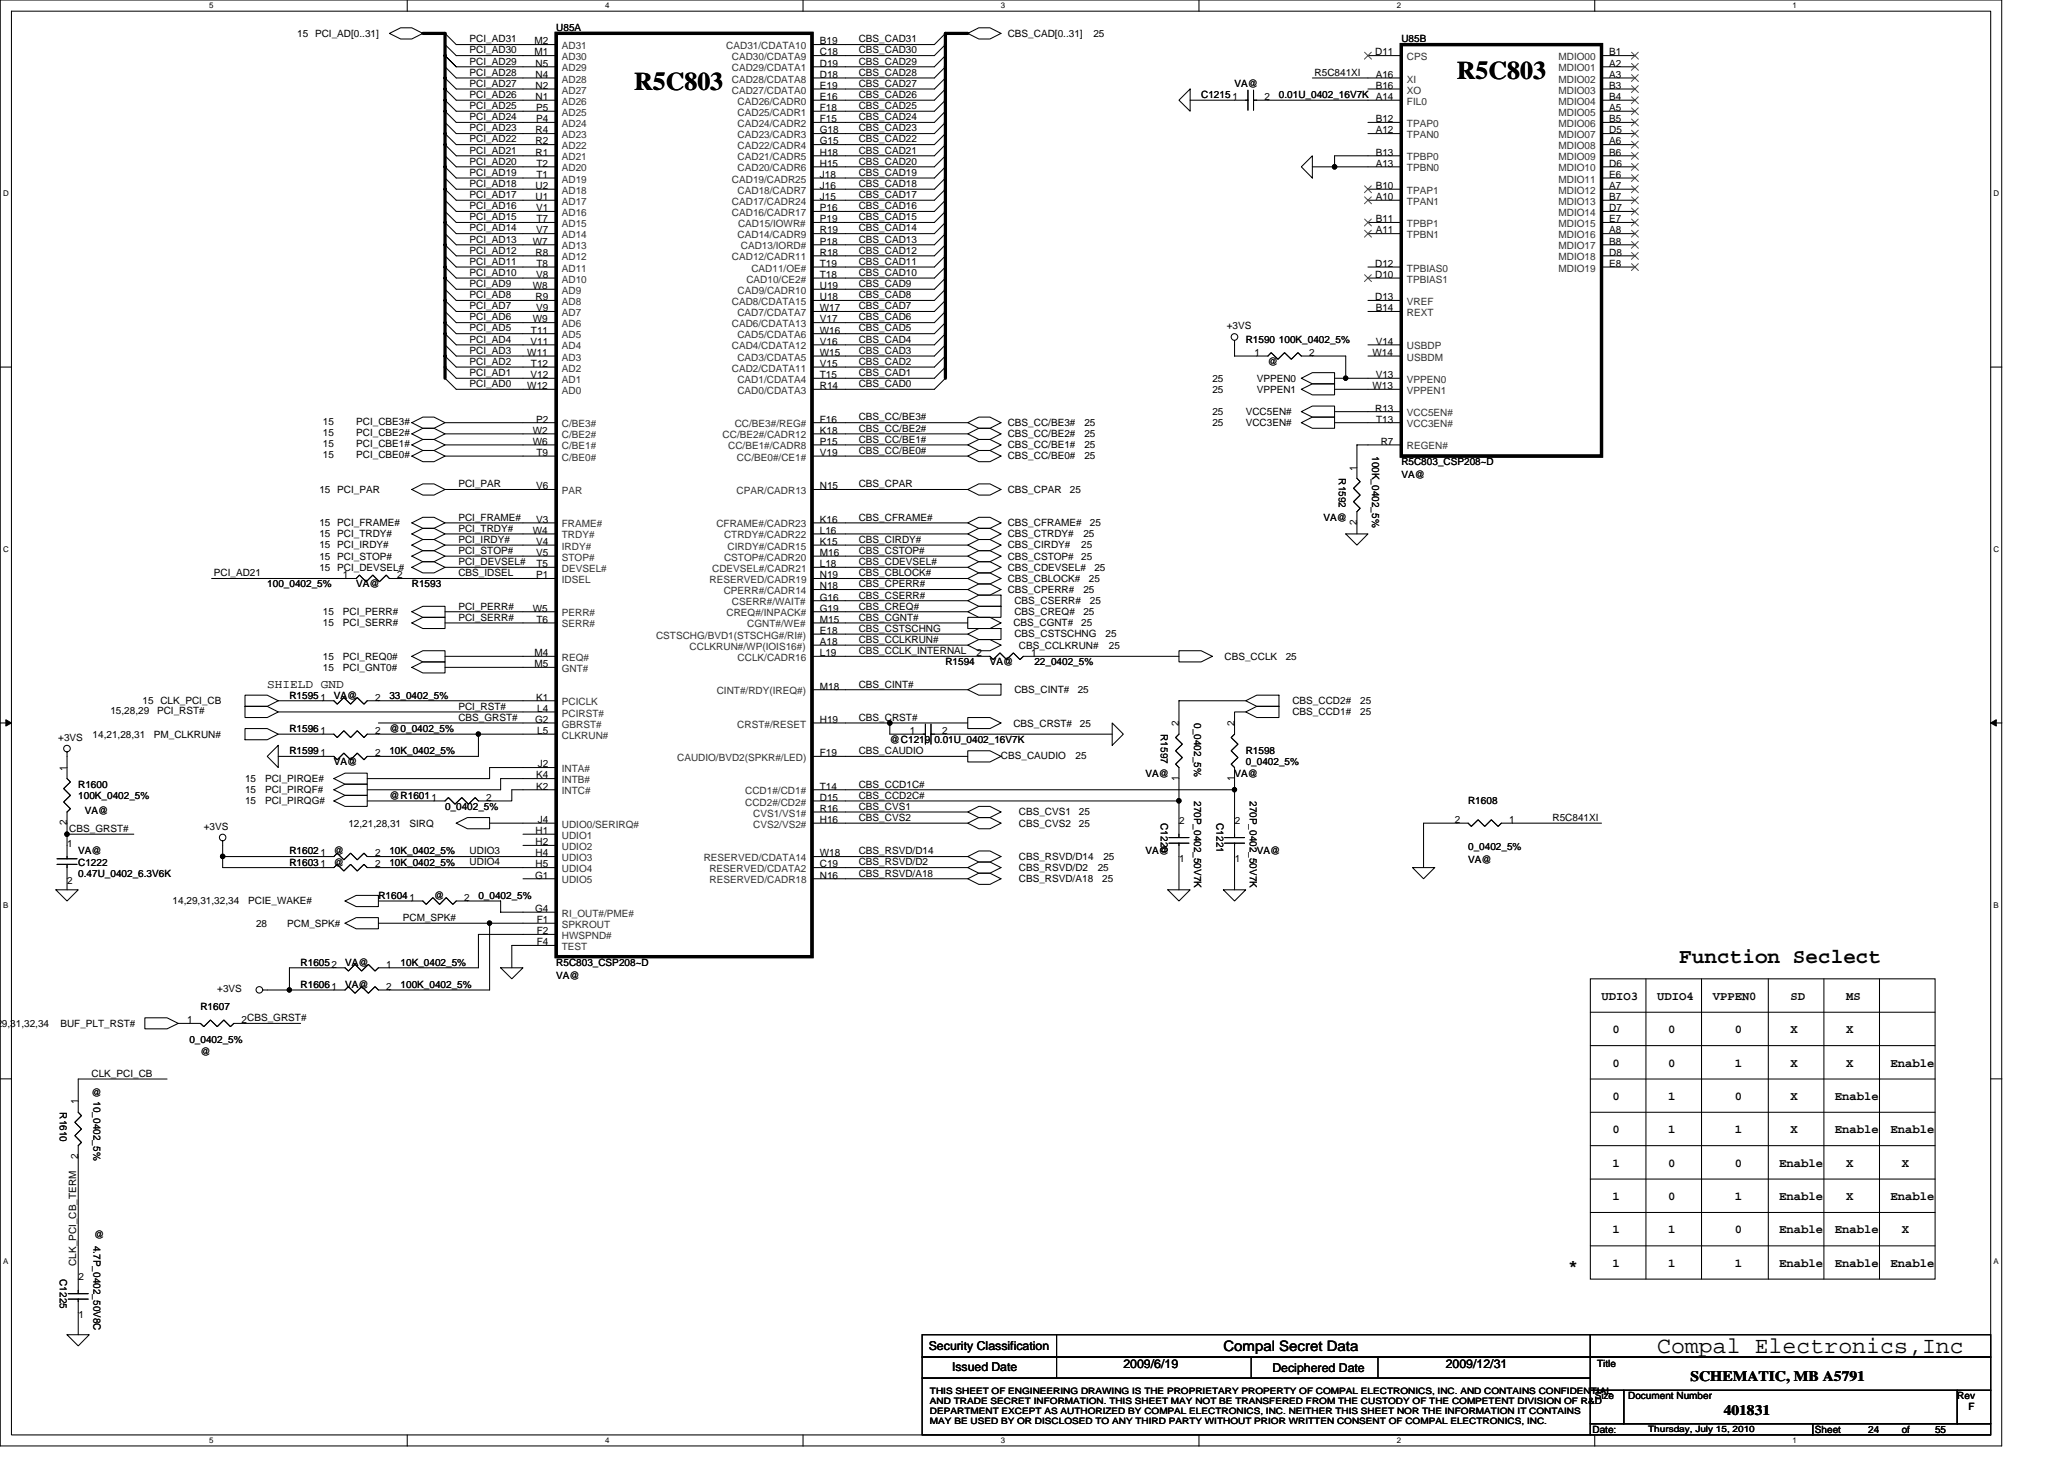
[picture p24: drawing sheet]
<svg xmlns="http://www.w3.org/2000/svg" width="297mm" height="210mm" viewBox="0 0 297 210" stroke-linecap="round" stroke-linejoin="round" font-family="sans-serif">
<defs><g id="words">
<g font-size="3.7">
<text x="209.7" y="11.3">R5C803</text>
<text x="91.3" y="13">R5C803</text>
</g>
<text font-size="3.3" x="238.5" y="194.7">Compal Electronics,Inc</text>
<text font-size="3" x="241.7" y="138.6">Function Seclect</text>
<text font-size="2.4" x="225.7" y="182.8">*</text>
<g font-size="2.1">
<text x="176.1" y="194.4">Compal Secret Data</text>
<text x="243.3" y="198.7">SCHEMATIC, MB A5791</text>
<text x="248.1" y="203.5">401831</text>
</g>
<g font-size="1.8">
<text x="38.5" y="99">SHIELD GND</text>
<text x="230.5" y="143.8">UDIO3</text>
<text x="238.5" y="143.8">UDIO4</text>
<text x="246.5" y="143.8">VPPEN0</text>
<text x="257.7" y="143.8">SD</text>
<text x="265.7" y="143.8">MS</text>
<text x="232.1" y="148.7">0</text>
<text x="240.1" y="148.7">0</text>
<text x="249.7" y="148.7">0</text>
<text x="257.7" y="148.7">X</text>
<text x="265.7" y="148.7">X</text>
<text x="232.1" y="153.4">0</text>
<text x="240.1" y="153.4">0</text>
<text x="249.7" y="153.4">1</text>
<text x="257.7" y="153.4">X</text>
<text x="265.7" y="153.4">X</text>
<text x="272.1" y="153.4">Enable</text>
<text x="232.1" y="158.2">0</text>
<text x="240.1" y="158.2">1</text>
<text x="249.7" y="158.2">0</text>
<text x="257.7" y="158.2">X</text>
<text x="264.1" y="158.2">Enable</text>
<text x="232.1" y="163">0</text>
<text x="232.1" y="167.9">1</text>
<text x="240.1" y="163">1</text>
<text x="240.1" y="167.9">0</text>
<text x="249.7" y="163">1</text>
<text x="249.7" y="167.9">0</text>
<text x="256.1" y="167.9">Enable</text>
<text x="257.7" y="163">X</text>
<text x="264.1" y="163">Enable</text>
<text x="265.7" y="167.9">X</text>
<text x="272.1" y="163">Enable</text>
<text x="273.7" y="167.9">X</text>
<text x="232.1" y="172.7">1</text>
<text x="240.1" y="172.7">0</text>
<text x="249.7" y="172.7">1</text>
<text x="256.1" y="172.7">Enable</text>
<text x="265.7" y="172.7">X</text>
<text x="272.1" y="172.7">Enable</text>
<text x="232.1" y="177.4">1</text>
<text x="240.1" y="177.4">1</text>
<text x="249.7" y="177.4">0</text>
<text x="256.1" y="177.4">Enable</text>
<text x="264.1" y="177.4">Enable</text>
<text x="273.7" y="177.4">X</text>
<text x="232.1" y="182.2">1</text>
<text x="240.1" y="182.2">1</text>
<text x="249.7" y="182.2">1</text>
<text x="256.1" y="182.2">Enable</text>
<text x="264.1" y="182.2">Enable</text>
<text x="272.1" y="182.2">Enable</text>
<text x="133.7" y="194.2">Security Classification</text>
<text x="137" y="197.3">Issued Date</text>
<text x="161.7" y="196.8">2009/6/19</text>
<text x="183.1" y="197.4">Deciphered Date</text>
<text x="208.1" y="196.8">2009/12/31</text>
</g>
<g font-size="1.4">
<text x="42.8" y="5.3">15 PCI_AD[0..31]</text>
<text x="80" y="4.5">U85A</text>
<text x="145" y="5.3">CBS_CAD[0..31]</text>
<text x="157.3" y="5.3">25</text>
<text x="67.6" y="10.9">PCI_AD28</text>
<text x="67.6" y="7.7">PCI_AD30</text>
<text x="67.6" y="9.3">PCI_AD29</text>
<text x="67.6" y="6.1">PCI_AD31</text>
<text x="76.9" y="6.4">M2</text>
<text x="76.9" y="8">M1</text>
<text x="77.1" y="9.6">N5</text>
<text x="77.1" y="11.2">N4</text>
<text x="118" y="6.4">B19</text>
<text x="118" y="8">C18</text>
<text x="118" y="9.6">D19</text>
<text x="118" y="11.2">D18</text>
<text x="123.6" y="10.9">CBS_CAD28</text>
<text x="123.6" y="9.3">CBS_CAD29</text>
<text x="123.6" y="7.7">CBS_CAD30</text>
<text x="123.6" y="6.1">CBS_CAD31</text>
<text x="189.2" y="10.9">R5C841XI</text>
<text x="197.9" y="8">D11</text>
<text x="198" y="11.2">A16</text>
<text x="201.7" y="6.1">U85B</text>
<text x="231.6" y="8">B1</text>
<text x="231.6" y="9.6">A2</text>
<text x="231.6" y="11.2">A3</text>
<text x="67.6" y="14.1">PCI_AD26</text>
<text x="67.6" y="15.7">PCI_AD25</text>
<text x="67.6" y="17.3">PCI_AD24</text>
<text x="67.6" y="12.5">PCI_AD27</text>
<text x="77.1" y="12.8">N2</text>
<text x="77.1" y="14.4">N1</text>
<text x="77.2" y="16">P5</text>
<text x="77.2" y="17.6">P4</text>
<text x="118" y="14.4">E16</text>
<text x="118" y="16">F18</text>
<text x="118" y="17.6">F15</text>
<text x="118" y="12.8">E19</text>
<text x="123.6" y="17.3">CBS_CAD24</text>
<text x="123.6" y="15.7">CBS_CAD25</text>
<text x="123.6" y="14.1">CBS_CAD26</text>
<text x="123.6" y="12.5">CBS_CAD27</text>
<text x="172.9" y="14.1">C1215</text>
<text x="177.4" y="14.4">1</text>
<text x="177.7" y="12.5">VA@</text>
<text x="182" y="14.4">2</text>
<text x="184.1" y="14.1">0.01U_0402_16V7K A14</text>
<text x="198" y="17.6">B12</text>
<text x="198" y="12.8">B16</text>
<text x="231.6" y="12.8">B3</text>
<text x="231.6" y="14.4">B4</text>
<text x="231.6" y="16">A5</text>
<text x="231.6" y="17.6">B5</text>
<text x="67.6" y="22.1">PCI_AD21</text>
<text x="67.6" y="20.5">PCI_AD22</text>
<text x="67.6" y="23.7">PCI_AD20</text>
<text x="67.6" y="18.9">PCI_AD23</text>
<text x="77.1" y="19.2">R4</text>
<text x="77.1" y="20.8">R2</text>
<text x="77.1" y="22.4">R1</text>
<text x="77.2" y="24">T2</text>
<text x="118" y="19.2">G18</text>
<text x="118" y="20.8">G15</text>
<text x="118" y="22.4">H18</text>
<text x="118" y="24">H15</text>
<text x="123.6" y="20.5">CBS_CAD22</text>
<text x="123.6" y="22.1">CBS_CAD21</text>
<text x="123.6" y="18.9">CBS_CAD23</text>
<text x="123.6" y="23.7">CBS_CAD20</text>
<text x="198" y="19.2">A12</text>
<text x="198" y="22.4">B13</text>
<text x="198" y="24">A13</text>
<text x="231.6" y="19.2">D5</text>
<text x="231.6" y="20.8">A6</text>
<text x="231.6" y="22.4">B6</text>
<text x="231.6" y="24">D6</text>
<text x="67.6" y="28.5">PCI_AD17</text>
<text x="67.6" y="25.3">PCI_AD19</text>
<text x="67.6" y="26.9">PCI_AD18</text>
<text x="77.1" y="27.2">U2</text>
<text x="77.1" y="28.8">U1</text>
<text x="77.2" y="25.6">T1</text>
<text x="118" y="25.6">J18</text>
<text x="118" y="28.8">J15</text>
<text x="118" y="27.2">J16</text>
<text x="123.6" y="28.5">CBS_CAD17</text>
<text x="123.6" y="26.9">CBS_CAD18</text>
<text x="123.6" y="25.3">CBS_CAD19</text>
<text x="198" y="27.2">B10</text>
<text x="198" y="28.8">A10</text>
<text x="231.6" y="25.6">E6</text>
<text x="231.6" y="27.2">A7</text>
<text x="231.6" y="28.8">B7</text>
<text x="67.6" y="31.7">PCI_AD15</text>
<text x="67.6" y="30.1">PCI_AD16</text>
<text x="67.6" y="33.3">PCI_AD14</text>
<text x="67.6" y="34.9">PCI_AD13</text>
<text x="76.7" y="35.2">W7</text>
<text x="77.2" y="30.4">V1</text>
<text x="77.2" y="33.6">V7</text>
<text x="77.2" y="32">T7</text>
<text x="118" y="30.4">P16</text>
<text x="118" y="33.6">R19</text>
<text x="118" y="32">P19</text>
<text x="118" y="35.2">P18</text>
<text x="123.6" y="34.9">CBS_CAD13</text>
<text x="123.6" y="31.7">CBS_CAD15</text>
<text x="123.6" y="33.3">CBS_CAD14</text>
<text x="123.6" y="30.1">CBS_CAD16</text>
<text x="198" y="32">B11</text>
<text x="198" y="33.6">A11</text>
<text x="231.6" y="30.4">D7</text>
<text x="231.6" y="32">E7</text>
<text x="231.6" y="33.6">A8</text>
<text x="231.6" y="35.2">B8</text>
<text x="67.6" y="38.1">PCI_AD11</text>
<text x="67.6" y="41.3">PCI_AD9</text>
<text x="67.6" y="39.7">PCI_AD10</text>
<text x="67.6" y="36.5">PCI_AD12</text>
<text x="76.7" y="41.6">W8</text>
<text x="77.1" y="36.8">R8</text>
<text x="77.2" y="40">V8</text>
<text x="77.2" y="38.4">T8</text>
<text x="118" y="40">T18</text>
<text x="118" y="36.8">R18</text>
<text x="118" y="41.6">U19</text>
<text x="118" y="38.4">T19</text>
<text x="123.6" y="39.7">CBS_CAD10</text>
<text x="123.6" y="41.3">CBS_CAD9</text>
<text x="123.6" y="38.1">CBS_CAD11</text>
<text x="123.6" y="36.5">CBS_CAD12</text>
<text x="197.9" y="38.4">D12</text>
<text x="197.9" y="40">D10</text>
<text x="231.6" y="36.8">D8</text>
<text x="231.6" y="38.4">E8</text>
<text x="67.6" y="47.7">PCI_AD5</text>
<text x="67.6" y="42.9">PCI_AD8</text>
<text x="67.6" y="44.5">PCI_AD7</text>
<text x="67.6" y="46.1">PCI_AD6</text>
<text x="76.4" y="48">T11</text>
<text x="76.7" y="46.4">W9</text>
<text x="77.1" y="43.2">R9</text>
<text x="77.2" y="44.8">V9</text>
<text x="118" y="43.2">U18</text>
<text x="118" y="46.4">V17</text>
<text x="118" y="44.8">W17</text>
<text x="118" y="48">W16</text>
<text x="123.6" y="47.7">CBS_CAD5</text>
<text x="123.6" y="44.5">CBS_CAD7</text>
<text x="123.6" y="42.9">CBS_CAD8</text>
<text x="123.6" y="46.1">CBS_CAD6</text>
<text x="176.5" y="47.4">+3VS</text>
<text x="197.9" y="43.2">D13</text>
<text x="198" y="44.8">B14</text>
<text x="67.6" y="50.9">PCI_AD3</text>
<text x="67.6" y="52.5">PCI_AD2</text>
<text x="67.6" y="49.3">PCI_AD4</text>
<text x="75.9" y="51.2">W11</text>
<text x="76.4" y="49.6">V11</text>
<text x="76.4" y="52.8">T12</text>
<text x="118" y="49.6">V16</text>
<text x="118" y="52.8">V15</text>
<text x="118" y="51.2">W15</text>
<text x="123.6" y="50.9">CBS_CAD3</text>
<text x="123.6" y="52.5">CBS_CAD2</text>
<text x="123.6" y="49.3">CBS_CAD4</text>
<text x="179.3" y="49.3">R1590 100K_0402_5%</text>
<text x="180.5" y="51.2">1</text>
<text x="182.5" y="52.5">@</text>
<text x="188.4" y="51.2">2</text>
<text x="197.5" y="51.2">W14</text>
<text x="198" y="49.6">V14</text>
<text x="67.6" y="54.1">PCI_AD1</text>
<text x="67.6" y="55.7">PCI_AD0</text>
<text x="75.9" y="56">W12</text>
<text x="76.4" y="54.4">V12</text>
<text x="118" y="54.4">T15</text>
<text x="118" y="56">R14</text>
<text x="123.6" y="54.1">CBS_CAD1</text>
<text x="123.6" y="55.7">CBS_CAD0</text>
<text x="174.5" y="56.5">25</text>
<text x="174.5" y="54.9">25</text>
<text x="174.5" y="59.7">25</text>
<text x="179.3" y="59.7">VCC5EN#</text>
<text x="180.9" y="56.5">VPPEN1</text>
<text x="180.9" y="54.9">VPPEN0</text>
<text x="197.5" y="56">W13</text>
<text x="197.9" y="59.2">R13</text>
<text x="198" y="54.4">V13</text>
<text x="46.5" y="66">15</text>
<text x="46.5" y="61.2">15</text>
<text x="46.5" y="62.7">15</text>
<text x="46.5" y="64.3">15</text>
<text x="51.3" y="66">PCI_CBE0#</text>
<text x="51.3" y="61.2">PCI_CBE3#</text>
<text x="51.3" y="62.7">PCI_CBE2#</text>
<text x="51.3" y="64.3">PCI_CBE1#</text>
<text x="76.7" y="62.4">W2</text>
<text x="76.7" y="64">W6</text>
<text x="77.2" y="60.8">P2</text>
<text x="77.2" y="65.6">T9</text>
<text x="118" y="65.6">V19</text>
<text x="118" y="62.4">K18</text>
<text x="118" y="64">P15</text>
<text x="118" y="60.8">F16</text>
<text x="123.6" y="60.5">CBS_CC/BE3#</text>
<text x="123.6" y="63.7">CBS_CC/BE1#</text>
<text x="123.6" y="62.1">CBS_CC/BE2#</text>
<text x="123.6" y="65.3">CBS_CC/BE0#</text>
<text x="145" y="62.9">CBS_CC/BE2#</text>
<text x="145" y="64.5">CBS_CC/BE1#</text>
<text x="145" y="61.3">CBS_CC/BE3#</text>
<text x="156.1" y="62.9">25</text>
<text x="156.1" y="64.5">25</text>
<text x="156.1" y="61.3">25</text>
<text x="174.5" y="61.3">25</text>
<text x="179.3" y="61.3">VCC3EN#</text>
<text x="197.5" y="65.6" transform="rotate(90 197.5 65.6)">100K_0402_5%</text>
<text x="198" y="60.8">T13</text>
<text x="198.7" y="64">R7</text>
<text x="46" y="70.9">15 PCI_PAR</text>
<text x="66" y="70.1">PCI_PAR</text>
<text x="77.2" y="70.4">V6</text>
<text x="118" y="70.4">N15</text>
<text x="123.6" y="70.1">CBS_CPAR</text>
<text x="145" y="66.1">CBS_CC/BE0#</text>
<text x="145" y="70.9">CBS_CPAR</text>
<text x="154" y="70.9">25</text>
<text x="156.1" y="66.1">25</text>
<text x="192.7" y="68.8" transform="rotate(90 192.7 68.8)">R1592</text>
<text x="195.3" y="67.7" transform="rotate(-90 195.3 67.7)">1</text>
<text x="201.7" y="66.9">R5C803_CSP208~D</text>
<text x="201.7" y="68.8">VA@</text>
<text x="46" y="75.7">15 PCI_FRAME#</text>
<text x="46" y="77.3">15 PCI_TRDY#</text>
<text x="66" y="76.5">PCI_TRDY#</text>
<text x="66" y="74.9">PCI_FRAME#</text>
<text x="76.7" y="76.8">W4</text>
<text x="77.2" y="75.2">V3</text>
<text x="118" y="75.2">K16</text>
<text x="118" y="76.8">L16</text>
<text x="123.6" y="74.9">CBS_CFRAME#</text>
<text x="145" y="75.7">CBS_CFRAME#</text>
<text x="145" y="77.3">CBS_CTRDY#</text>
<text x="155.9" y="77.3">25</text>
<text x="156.9" y="75.7">25</text>
<text x="190.5" y="74.9">VA@</text>
<text x="195.3" y="75.5" transform="rotate(-90 195.3 75.5)">2</text>
<text x="30.8" y="82.9">PCI_AD21</text>
<text x="46" y="78.9">15 PCI_IRDY#</text>
<text x="46" y="80.5">15 PCI_STOP#</text>
<text x="46" y="82.1">15 PCI_DEVSEL#</text>
<text x="49.3" y="83.2">1</text>
<text x="57.2" y="83.2">2</text>
<text x="66" y="79.7">PCI_STOP#</text>
<text x="66" y="82.9">CBS_IDSEL</text>
<text x="66" y="81.3">PCI_DEVSEL#</text>
<text x="66" y="78.1">PCI_IRDY#</text>
<text x="77.2" y="83.2">P1</text>
<text x="77.2" y="78.4">V4</text>
<text x="77.2" y="80">V5</text>
<text x="77.2" y="81.6">T5</text>
<text x="118" y="80">M16</text>
<text x="118" y="78.4">K15</text>
<text x="118" y="81.6">L18</text>
<text x="118" y="83.2">N19</text>
<text x="123.6" y="81.3">CBS_CDEVSEL#</text>
<text x="123.6" y="82.9">CBS_CBLOCK#</text>
<text x="123.6" y="79.7">CBS_CSTOP#</text>
<text x="123.6" y="78.1">CBS_CIRDY#</text>
<text x="145" y="78.9">CBS_CIRDY#</text>
<text x="145" y="80.5">CBS_CSTOP#</text>
<text x="145" y="82.1">CBS_CDEVSEL#</text>
<text x="145" y="83.7">CBS_CBLOCK#</text>
<text x="155.6" y="78.9">25</text>
<text x="155.6" y="80.5">25</text>
<text x="156.7" y="83.7">25</text>
<text x="157.5" y="82.1">25</text>
<text x="38.5" y="84.5">100_0402_5%</text>
<text x="46.5" y="88.5">15</text>
<text x="49.3" y="88.5">PCI_PERR#</text>
<text x="51.3" y="84.5">VA@</text>
<text x="59.3" y="84.5">R1593</text>
<text x="66" y="89.3">PCI_SERR#</text>
<text x="66" y="87.7">PCI_PERR#</text>
<text x="76.7" y="88">W5</text>
<text x="77.2" y="89.6">T6</text>
<text x="118" y="89.6">M15</text>
<text x="118" y="86.4">G16</text>
<text x="118" y="88">G19</text>
<text x="118" y="84.8">N18</text>
<text x="123.6" y="84.5">CBS_CPERR#</text>
<text x="123.6" y="89.3">CBS_CGNT#</text>
<text x="123.6" y="86.1">CBS_CSERR#</text>
<text x="123.6" y="87.7">CBS_CREQ#</text>
<text x="145" y="85.3">CBS_CPERR#</text>
<text x="146" y="86.9">CBS_CSERR#</text>
<text x="146" y="88.5">CBS_CREQ#</text>
<text x="155.9" y="85.3">25</text>
<text x="155.9" y="88.5">25</text>
<text x="156.9" y="86.9">25</text>
<text x="46.5" y="90.1">15</text>
<text x="46.5" y="94.9">15</text>
<text x="49.3" y="90.1">PCI_SERR#</text>
<text x="49.3" y="94.9">PCI_REQ0#</text>
<text x="76.9" y="96">M5</text>
<text x="76.9" y="94.4">M4</text>
<text x="118" y="94.4">L19</text>
<text x="118" y="92.8">A18</text>
<text x="118" y="91.2">E18</text>
<text x="123.6" y="94.1">CBS_CCLK_INTERNAL</text>
<text x="123.6" y="90.9">CBS_CSTSCHNG</text>
<text x="123.6" y="92.5">CBS_CCLKRUN#</text>
<text x="136.1" y="95.7">R1594</text>
<text x="140.5" y="94.4">2</text>
<text x="142.5" y="95.7">VA@</text>
<text x="145.8" y="90.1">CBS_CGNT#</text>
<text x="146" y="91.7">CBS_CSTSCHNG</text>
<text x="146.6" y="93.3">CBS_CCLKRUN#</text>
<text x="148.4" y="94.4">1</text>
<text x="148.9" y="95.7">22_0402_5%</text>
<text x="155.6" y="90.1">25</text>
<text x="159.1" y="91.7">25</text>
<text x="159.6" y="93.3">25</text>
<text x="176.2" y="94.9">CBS_CCLK</text>
<text x="185" y="94.9">25</text>
<text x="20.5" y="101.3">15 CLK_PCI_CB</text>
<text x="41.7" y="100.5">R15951</text>
<text x="46.5" y="96.5">15</text>
<text x="48" y="100.5">VA@</text>
<text x="49.3" y="96.5">PCI_GNT0#</text>
<text x="54" y="100.8">2</text>
<text x="56" y="100.5">33_0402_5%</text>
<text x="77.2" y="100.8">K1</text>
<text x="118" y="99.2">M18</text>
<text x="123.6" y="98.9">CBS_CINT#</text>
<text x="146" y="99.7">CBS_CINT#</text>
<text x="155.1" y="99.7">25</text>
<text x="186" y="101.3">CBS_CCD2#</text>
<text x="195.7" y="101.3">25</text>
<text x="8.4" y="106.6">+3VS</text>
<text x="13.3" y="106.1">14,21,28,31</text>
<text x="15.9" y="102.7">15,28,29</text>
<text x="22.1" y="106.1">PM_CLKRUN#</text>
<text x="22.6" y="102.7">PCI_RST#</text>
<text x="41.7" y="105.3">R15961</text>
<text x="54" y="105.6">2</text>
<text x="56" y="105.3">@0_0402_5%</text>
<text x="66" y="102.1">PCI_RST#</text>
<text x="66" y="103.7">CBS_GRST#</text>
<text x="77" y="104">G2</text>
<text x="77.3" y="102.4">L4</text>
<text x="77.3" y="105.6">L5</text>
<text x="118" y="104">H19</text>
<text x="123.6" y="103.7">CBS_CRST#</text>
<text x="128.1" y="106.9">@C1219 0.01U_0402_16V7K</text>
<text x="130.9" y="105.6">1</text>
<text x="135.6" y="105.6">2</text>
<text x="145.8" y="104.5">CBS_CRST#</text>
<text x="155.4" y="104.5">25</text>
<text x="167.1" y="105.6" transform="rotate(90 167.1 105.6)">R1597</text>
<text x="169.6" y="104.5" transform="rotate(-90 169.6 104.5)">2</text>
<text x="171.8" y="104" transform="rotate(90 171.8 104)">0_0402_5%</text>
<text x="177.6" y="104.5" transform="rotate(-90 177.6 104.5)">2</text>
<text x="186" y="102.9">CBS_CCD1#</text>
<text x="195.7" y="102.9">25</text>
<text x="9.6" y="110.9" transform="rotate(-90 9.6 110.9)">1</text>
<text x="11.3" y="113.3">R1600</text>
<text x="35.3" y="112.5">15</text>
<text x="38.1" y="112.5">PCI_PIRQE#</text>
<text x="41.7" y="108.5">R15991</text>
<text x="48" y="110.1">VA@</text>
<text x="54" y="108.8">2</text>
<text x="56" y="108.5">10K_0402_5%</text>
<text x="77.2" y="112">K4</text>
<text x="77.2" y="113.6">K2</text>
<text x="77.4" y="110.4">J2</text>
<text x="118" y="113.6">T14</text>
<text x="118" y="108.8">F19</text>
<text x="123.6" y="113.3">CBS_CCD1C#</text>
<text x="123.6" y="108.5">CBS_CAUDIO</text>
<text x="144.1" y="109.2">CBS_CAUDIO</text>
<text x="154.8" y="109.2">25</text>
<text x="164.9" y="111.7">VA@</text>
<text x="169.6" y="112.4" transform="rotate(-90 169.6 112.4)">1</text>
<text x="177.6" y="112.4" transform="rotate(-90 177.6 112.4)">1</text>
<text x="177.7" y="111.7">VA@</text>
<text x="179.3" y="108.5">R1598</text>
<text x="179.3" y="110.1">0_0402_5%</text>
<text x="9.6" y="118.7" transform="rotate(-90 9.6 118.7)">2</text>
<text x="10" y="119.7">CBS_GRST#</text>
<text x="11.3" y="114.9">100K_0402_5%</text>
<text x="12.2" y="117.2">VA@</text>
<text x="29.3" y="119.4">+3VS</text>
<text x="35.3" y="114.1">15</text>
<text x="35.3" y="115.7">15</text>
<text x="38.1" y="114.1">PCI_PIRQF#</text>
<text x="38.1" y="115.7">PCI_PIRQG#</text>
<text x="50.1" y="118.9">12,21,28,31</text>
<text x="56" y="114.9">@R16011</text>
<text x="58.9" y="118.9">SIRQ</text>
<text x="64" y="116.5">0_0402_5%</text>
<text x="70" y="115.2">2</text>
<text x="77.1" y="120">H1</text>
<text x="77.4" y="118.4">J4</text>
<text x="118" y="115.2">D15</text>
<text x="118" y="116.8">R16</text>
<text x="118" y="118.4">H16</text>
<text x="123.6" y="116.5">CBS_CVS1</text>
<text x="123.6" y="114.9">CBS_CCD2C#</text>
<text x="123.6" y="118.1">CBS_CVS2</text>
<text x="146.6" y="117.3">CBS_CVS1</text>
<text x="146.6" y="118.9">CBS_CVS2</text>
<text x="155.3" y="117.3">25</text>
<text x="155.3" y="118.9">25</text>
<text x="167.1" y="118.4" transform="rotate(90 167.1 118.4)">C1220</text>
<text x="169.7" y="118.6">2</text>
<text x="171.8" y="115.2" transform="rotate(90 171.8 115.2)">270P_0402_50V7K</text>
<text x="175.1" y="118.4" transform="rotate(90 175.1 118.4)">C1221</text>
<text x="177.7" y="118.6">2</text>
<text x="179.9" y="115.2" transform="rotate(90 179.9 115.2)">270P_0402_50V7K</text>
<text x="209.4" y="118.4">2</text>
<text x="211.3" y="115.7">R1608</text>
<text x="217.2" y="118.4">1</text>
<text x="223.4" y="118.1">R5C841XI</text>
<text x="9.7" y="121.8">1</text>
<text x="11.3" y="124.5">C1222</text>
<text x="11.3" y="122.9">VA@</text>
<text x="41.7" y="122.9">R16021</text>
<text x="41.7" y="124.5">R16031</text>
<text x="48" y="122.9">@</text>
<text x="48" y="124.5">@</text>
<text x="54" y="123.2">2</text>
<text x="54" y="124.8">2</text>
<text x="56" y="122.9">10K_0402_5%</text>
<text x="56" y="124.5">10K_0402_5%</text>
<text x="67.6" y="122.9">UDIO3</text>
<text x="67.6" y="124.5">UDIO4</text>
<text x="77.1" y="121.6">H2</text>
<text x="77.1" y="123.2">H4</text>
<text x="77.1" y="124.8">H5</text>
<text x="118" y="123.2">W18</text>
<text x="118" y="124.8">C19</text>
<text x="123.6" y="124.5">CBS_RSVD/D2</text>
<text x="123.6" y="122.9">CBS_RSVD/D14</text>
<text x="146.6" y="125.3">CBS_RSVD/D2</text>
<text x="146.6" y="123.7">CBS_RSVD/D14</text>
<text x="158" y="125.3">25</text>
<text x="158.8" y="123.7">25</text>
<text x="164.9" y="122.9">VA@</text>
<text x="169.7" y="124">1</text>
<text x="177.7" y="124">1</text>
<text x="180.9" y="122.9">VA@</text>
<text x="211.3" y="122.3">0_0402_5%</text>
<text x="211.3" y="124.2">VA@</text>
<text x="9.7" y="127.2">2</text>
<text x="11.3" y="126.1">0.47U_0402_6.3V6K</text>
<text x="24.8" y="130.1">14,29,31,32,34</text>
<text x="35.7" y="130.1">PCIE_WAKE#</text>
<text x="54.5" y="129.3">R16041</text>
<text x="62.5" y="129.3">@</text>
<text x="66.8" y="129.6">2</text>
<text x="68.9" y="129.3">0_0402_5%</text>
<text x="77" y="126.4">G1</text>
<text x="77" y="131.2">G4</text>
<text x="118" y="126.4">N16</text>
<text x="123.6" y="126.1">CBS_RSVD/A18</text>
<text x="146.6" y="126.9">CBS_RSVD/A18</text>
<text x="158.6" y="126.9">25</text>
<text x="36.8" y="133.3">28</text>
<text x="41.3" y="133.3">PCM_SPK#</text>
<text x="58" y="132.5">PCM_SPK#</text>
<text x="77.2" y="134.4">F2</text>
<text x="77.2" y="132.8">F1</text>
<text x="77.2" y="136">F4</text>
<text x="31.3" y="142.7">+3VS</text>
<text x="43.3" y="138.9">R16052</text>
<text x="43.3" y="142.1">R16061</text>
<text x="49.7" y="138.9">VA@</text>
<text x="49.7" y="142.1">VA@</text>
<text x="55.6" y="139.2">1</text>
<text x="55.6" y="142.4">2</text>
<text x="57.7" y="138.9">10K_0402_5%</text>
<text x="57.7" y="142.1">100K_0402_5%</text>
<text x="80" y="138.9">R5C803_CSP208~D</text>
<text x="80" y="140.8">VA@</text>
<text x="-.5" y="147.7">2</text>
<text x=".3" y="147.7">9,31,32,34</text>
<text x="8.7" y="147.7">BUF_PLT_RST#</text>
<text x="26.9" y="147.2">1</text>
<text x="28.8" y="145.3">R1607</text>
<text x="34.8" y="147.2">2CBS_GRST#</text>
<text x="13.2" y="154.9">CLK_PCI_CB</text>
<text x="27.3" y="150.1">0_0402_5%</text>
<text x="28.8" y="151.7">@</text>
<text x="8.6" y="160" transform="rotate(90 8.6 160)">R1610</text>
<text x="11.2" y="158.9" transform="rotate(-90 11.2 158.9)">1</text>
<text x="13.2" y="157.6">@</text>
<text x="13.4" y="158.4" transform="rotate(90 13.4 158.4)">10_0402_5%</text>
<text x="11.2" y="166.8" transform="rotate(-90 11.2 166.8)">2</text>
<text x="13.4" y="179.2" transform="rotate(90 13.4 179.2)">4.7P_0402_50V8C</text>
<text x="13.6" y="178.1">@</text>
<text x="8.6" y="184" transform="rotate(90 8.6 184)">C1225</text>
<text x="10.9" y="182.1" transform="rotate(-90 10.9 182.1)">CLK_PCI_CB_TERM</text>
<text x="11.3" y="184.2">2</text>
<text x="11.3" y="189.7">1</text>
<text x="229.8" y="196.7">Title</text>
<text x="229.5" y="201.3">Size</text>
<text x="234.3" y="201.3">Document Number</text>
<text x="281.7" y="201.3">Rev</text>
<text x="283.3" y="202.9">F</text>
<text x="229.2" y="206.1">Date:</text>
<text x="261.2" y="206.1">Sheet</text>
<text x="268.9" y="206.1">24</text>
<text x="273.7" y="206.1">of</text>
<text x="278.5" y="206.1">55</text>
</g>
<g font-size="1.4" fill="#333">
<text x="80.9" y="7.1">AD31</text>
<text x="80.9" y="8.7">AD30</text>
<text x="80.9" y="10.3">AD29</text>
<text x="80.9" y="11.9">AD28</text>
<text x="104.5" y="7.1">CAD31/CDATA10</text>
<text x="105.3" y="8.7">CAD30/CDATA9</text>
<text x="105.3" y="10.3">CAD29/CDATA1</text>
<text x="105.3" y="11.9">CAD28/CDATA8</text>
<text x="202.5" y="8.7">CPS</text>
<text x="202.5" y="11.9">XI</text>
<text x="224.3" y="8.7">MDIO00</text>
<text x="224.3" y="10.3">MDIO01</text>
<text x="224.3" y="11.9">MDIO02</text>
<text x="80.9" y="13.5">AD27</text>
<text x="80.9" y="15.1">AD26</text>
<text x="80.9" y="16.7">AD25</text>
<text x="105.3" y="13.5">CAD27/CDATA0</text>
<text x="106.1" y="15.1">CAD26/CADR0</text>
<text x="106.1" y="16.7">CAD25/CADR1</text>
<text x="202.5" y="13.5">XO</text>
<text x="202.5" y="15.1">FIL0</text>
<text x="224.3" y="13.5">MDIO03</text>
<text x="224.3" y="15.1">MDIO04</text>
<text x="224.3" y="16.7">MDIO05</text>
<text x="80.9" y="18.3">AD24</text>
<text x="80.9" y="19.9">AD23</text>
<text x="80.9" y="21.5">AD22</text>
<text x="80.9" y="23.1">AD21</text>
<text x="106.1" y="18.3">CAD24/CADR2</text>
<text x="106.1" y="19.9">CAD23/CADR3</text>
<text x="106.1" y="21.5">CAD22/CADR4</text>
<text x="106.1" y="23.1">CAD21/CADR5</text>
<text x="202.5" y="18.3">TPAP0</text>
<text x="202.5" y="19.9">TPAN0</text>
<text x="202.5" y="23.1">TPBP0</text>
<text x="224.3" y="18.3">MDIO06</text>
<text x="224.3" y="19.9">MDIO07</text>
<text x="224.3" y="21.5">MDIO08</text>
<text x="224.3" y="23.1">MDIO09</text>
<text x="80.9" y="24.7">AD20</text>
<text x="80.9" y="26.3">AD19</text>
<text x="80.9" y="27.9">AD18</text>
<text x="80.9" y="29.5">AD17</text>
<text x="105.3" y="26.3">CAD19/CADR25</text>
<text x="105.3" y="29.5">CAD17/CADR24</text>
<text x="106.1" y="24.7">CAD20/CADR6</text>
<text x="106.1" y="27.9">CAD18/CADR7</text>
<text x="202.5" y="27.9">TPAP1</text>
<text x="202.5" y="24.7">TPBN0</text>
<text x="202.5" y="29.5">TPAN1</text>
<text x="224.3" y="24.7">MDIO10</text>
<text x="224.3" y="26.3">MDIO11</text>
<text x="224.3" y="27.9">MDIO12</text>
<text x="224.3" y="29.5">MDIO13</text>
<text x="80.9" y="31.1">AD16</text>
<text x="80.9" y="32.7">AD15</text>
<text x="80.9" y="34.3">AD14</text>
<text x="80.9" y="35.9">AD13</text>
<text x="105.3" y="31.1">CAD16/CADR17</text>
<text x="106.1" y="34.3">CAD14/CADR9</text>
<text x="106.2" y="32.7">CAD15/IOWR#</text>
<text x="106.6" y="35.9">CAD13/IORD#</text>
<text x="202.5" y="32.7">TPBP1</text>
<text x="202.5" y="34.3">TPBN1</text>
<text x="224.3" y="31.1">MDIO14</text>
<text x="224.3" y="32.7">MDIO15</text>
<text x="224.3" y="34.3">MDIO16</text>
<text x="224.3" y="35.9">MDIO17</text>
<text x="80.9" y="37.5">AD12</text>
<text x="80.9" y="39.1">AD11</text>
<text x="80.9" y="40.7">AD10</text>
<text x="105.3" y="37.5">CAD12/CADR11</text>
<text x="107.4" y="40.7">CAD10/CE2#</text>
<text x="108.1" y="39.1">CAD11/OE#</text>
<text x="202.5" y="39.1">TPBIAS0</text>
<text x="202.5" y="40.7">TPBIAS1</text>
<text x="224.3" y="37.5">MDIO18</text>
<text x="224.3" y="39.1">MDIO19</text>
<text x="80.9" y="42.3">AD9</text>
<text x="80.9" y="43.9">AD8</text>
<text x="80.9" y="45.5">AD7</text>
<text x="80.9" y="47.1">AD6</text>
<text x="105.3" y="43.9">CAD8/CDATA15</text>
<text x="105.3" y="47.1">CAD6/CDATA13</text>
<text x="106.1" y="45.5">CAD7/CDATA7</text>
<text x="106.1" y="42.3">CAD9/CADR10</text>
<text x="202.5" y="43.9">VREF</text>
<text x="202.5" y="45.5">REXT</text>
<text x="80.9" y="48.7">AD5</text>
<text x="80.9" y="50.3">AD4</text>
<text x="80.9" y="51.9">AD3</text>
<text x="80.9" y="53.5">AD2</text>
<text x="105.3" y="50.3">CAD4/CDATA12</text>
<text x="105.3" y="53.5">CAD2/CDATA11</text>
<text x="106.1" y="48.7">CAD5/CDATA6</text>
<text x="106.1" y="51.9">CAD3/CDATA5</text>
<text x="202.5" y="50.3">USBDP</text>
<text x="202.5" y="51.9">USBDM</text>
<text x="80.9" y="55.1">AD1</text>
<text x="80.9" y="56.7">AD0</text>
<text x="106.1" y="55.1">CAD1/CDATA4</text>
<text x="106.1" y="56.7">CAD0/CDATA3</text>
<text x="202.5" y="55.1">VPPEN0</text>
<text x="202.5" y="56.7">VPPEN1</text>
<text x="202.5" y="59.9">VCC5EN#</text>
<text x="80.9" y="61.5">C/BE3#</text>
<text x="80.9" y="63.1">C/BE2#</text>
<text x="80.9" y="64.7">C/BE1#</text>
<text x="104" y="63.1">CC/BE2#/CADR12</text>
<text x="104.8" y="64.7">CC/BE1#/CADR8</text>
<text x="105.7" y="61.5">CC/BE3#/REG#</text>
<text x="202.5" y="61.5">VCC3EN#</text>
<text x="202.5" y="64.7">REGEN#</text>
<text x="80.9" y="71.1">PAR</text>
<text x="80.9" y="66.3">C/BE0#</text>
<text x="106" y="71.1">CPAR/CADR13</text>
<text x="106.1" y="66.3">CC/BE0#/CE1#</text>
<text x="80.9" y="75.9">FRAME#</text>
<text x="80.9" y="77.5">TRDY#</text>
<text x="103.1" y="75.9">CFRAME#/CADR23</text>
<text x="104.2" y="77.5">CTRDY#/CADR22</text>
<text x="80.9" y="82.3">DEVSEL#</text>
<text x="80.9" y="83.9">IDSEL</text>
<text x="80.9" y="79.1">IRDY#</text>
<text x="80.9" y="80.7">STOP#</text>
<text x="102.1" y="83.9">RESERVED/CADR19</text>
<text x="102.5" y="82.3">CDEVSEL#/CADR21</text>
<text x="104.2" y="80.7">CSTOP#/CADR20</text>
<text x="104.7" y="79.1">CIRDY#/CADR15</text>
<text x="80.9" y="88.7">PERR#</text>
<text x="104.2" y="85.5">CPERR#/CADR14</text>
<text x="104.6" y="88.7">CREQ#/INPACK#</text>
<text x="105.3" y="87.1">CSERR#/WAIT#</text>
<text x="80.9" y="95.1">REQ#</text>
<text x="80.9" y="90.3">SERR#</text>
<text x="94.4" y="91.9">CSTSCHG/BVD1(STSCHG#/RI#)</text>
<text x="99.2" y="93.5">CCLKRUN#/WP(IOIS16#)</text>
<text x="106.1" y="95.1">CCLK/CADR16</text>
<text x="107.5" y="90.3">CGNT#/WE#</text>
<text x="80.9" y="96.7">GNT#</text>
<text x="80.9" y="101.5">PCICLK</text>
<text x="103.1" y="99.9">CINT#/RDY(IREQ#)</text>
<text x="80.9" y="103.1">PCIRST#</text>
<text x="80.9" y="104.7">GBRST#</text>
<text x="80.9" y="106.3">CLKRUN#</text>
<text x="106.1" y="104.7">CRST#/RESET</text>
<text x="80.9" y="111.1">INTA#</text>
<text x="80.9" y="112.7">INTB#</text>
<text x="97.4" y="109.5">CAUDIO/BVD2(SPKR#/LED)</text>
<text x="80.9" y="114.3">INTC#</text>
<text x="80.9" y="119.1">UDIO0/SERIRQ#</text>
<text x="107.2" y="114.3">CCD1#/CD1#</text>
<text x="107.2" y="115.9">CCD2#/CD2#</text>
<text x="108.4" y="117.5">CVS1/VS1#</text>
<text x="108.4" y="119.1">CVS2/VS2#</text>
<text x="80.9" y="120.7">UDIO1</text>
<text x="80.9" y="122.3">UDIO2</text>
<text x="80.9" y="123.9">UDIO3</text>
<text x="80.9" y="125.5">UDIO4</text>
<text x="101.3" y="123.9">RESERVED/CDATA14</text>
<text x="102.1" y="125.5">RESERVED/CDATA2</text>
<text x="80.9" y="127.1">UDIO5</text>
<text x="80.9" y="131.9">RI_OUT#/PME#</text>
<text x="102.1" y="127.1">RESERVED/CADR18</text>
<text x="80.9" y="135.1">HWSPND#</text>
<text x="80.9" y="133.5">SPKROUT</text>
<text x="80.9" y="136.7">TEST</text>
</g>
<g font-size="1.3">
<text x="133.8" y="200.5">THIS SHEET OF ENGINEERING DRAWING IS THE PROPRIETARY PROPERTY OF COMPAL ELECTRONICS, INC. AND CONTAINS CONFIDENTIAL</text>
<text x="133.8" y="202">AND TRADE SECRET INFORMATION. THIS SHEET MAY NOT BE TRANSFERED FROM THE CUSTODY OF THE COMPETENT DIVISION OF R&amp;D</text>
<text x="133.8" y="203.5">DEPARTMENT EXCEPT AS AUTHORIZED BY COMPAL ELECTRONICS, INC. NEITHER THIS SHEET NOR THE INFORMATION IT CONTAINS</text>
<text x="133.8" y="204.9">MAY BE USED BY OR DISCLOSED TO ANY THIRD PARTY WITHOUT PRIOR WRITTEN CONSENT OF COMPAL ELECTRONICS, INC.</text>
<text x="237.2" y="206">Thursday, July 15, 2010</text>
</g>
<g font-size="1.1">
<text x="30.1" y="1.2">5</text>
<text x="87.1" y="1.2">4</text>
<text x="144" y="1.2">3</text>
<text x="201" y="1.2">2</text>
<text x="258" y="1.2">1</text>
<text x=".4" y="28.2">D</text>
<text x="286.9" y="28.2">D</text>
<text x=".4" y="79.4">C</text>
<text x="286.9" y="79.4">C</text>
<text x=".4" y="130.6">B</text>
<text x="286.9" y="130.6">B</text>
<text x=".4" y="181.8">A</text>
<text x="286.9" y="181.8">A</text>
<text x="30.1" y="207.6">5</text>
<text x="87.1" y="207.6">4</text>
<text x="144" y="207.6">3</text>
<text x="201" y="207.6">2</text>
<text x="258" y="207.6">1</text>
</g>
</g></defs>
<path d="M0 0h288.1v208h-288.1zM1.6 1.6h284.9v204.8h-284.9z" fill="none" stroke="#000" stroke-width=".15"/>
<g fill="#fff">
<path d="M30.1 .2h.6v1.2h-.6z"/>
<path d="M30.1 206.6h.6v1.3h-.6z"/>
</g>
<path d="M58.6 0v1.6M58.6 206.4v1.6" fill="none" stroke="#000" stroke-width=".15"/>
<g fill="#fff">
<path d="M87.1 .2h.6v1.2h-.6z"/>
<path d="M87.1 206.6h.6v1.3h-.6z"/>
</g>
<path d="M115.6 0v1.6M115.6 206.4v1.6" fill="none" stroke="#000" stroke-width=".15"/>
<g fill="#fff">
<path d="M144 .2h.6v1.2h-.6z"/>
<path d="M144 206.6h.6v1.3h-.6z"/>
</g>
<path d="M172.5 0v1.6M172.5 206.4v1.6" fill="none" stroke="#000" stroke-width=".15"/>
<g fill="#fff">
<path d="M201 .2h.6v1.2h-.6z"/>
<path d="M201 206.6h.6v1.3h-.6z"/>
</g>
<path d="M229.5 0v1.6M229.5 206.4v1.6" fill="none" stroke="#000" stroke-width=".15"/>
<g fill="#fff">
<path d="M258 .2h.6v1.2h-.6z"/>
<path d="M258 206.6h.6v1.3h-.6z"/>
<path d="M.4 27.2h.8v1.3h-.8z"/>
<path d="M286.9 27.2h.8v1.3h-.8z"/>
<path d="M.4 78.4h.8v1.3h-.8z"/>
<path d="M286.9 78.4h.8v1.3h-.8z"/>
</g>
<path d="M0 52.8h1.6M286.5 52.8h1.6" fill="none" stroke="#000" stroke-width=".15"/>
<g fill="#fff">
<path d="M.4 129.6h.8v1.3h-.8z"/>
<path d="M286.9 129.6h.7v1.3h-.7z"/>
</g>
<path d="M0 104h1.6M286.5 104h1.6" fill="none" stroke="#000" stroke-width=".15"/>
<path d="M.8 103.5l.8 .5-.8 .5zM286.5 104l.8-.5v1z" fill="#000" stroke="#000" stroke-width=".14"/>
<g fill="#fff">
<path d="M.4 180.8h.8v1.3h-.8z"/>
<path d="M286.9 180.8h.7v1.3h-.7z"/>
</g>
<g fill="none" stroke="#000" stroke-width=".15">
<path d="M56 4.8l1.7-.8h1.6l1.6 .8-1.6 .8h-1.6zM64 9.6l1.7 1.6h14.3M64 12.8l1.7 1.6h14.3M64 19.2l1.7 1.6h14.3M64 16l1.7 1.6h14.3M64 14.4l1.7 1.6h14.3M64 8l1.7 1.6h14.3M64 17.6l1.7 1.6h14.3M64 6.4l1.7 1.6h14.3M64 11.2l1.7 1.6h14.3M64 4.8l1.7 1.6h14.3M136.1 9.6l-1.6 1.6h-17.6"/>
<path d="M136.1 12.8l-1.6 1.6h-17.6M136.1 19.2l-1.6 1.6h-17.6M136.1 16l-1.6 1.6h-17.6M136.1 14.4l-1.6 1.6h-17.6M136.1 8l-1.6 1.6h-17.6M136.1 17.6l-1.6 1.6h-17.6M136.1 6.4l-1.6 1.6h-17.6M136.1 11.2l-1.6 1.6h-17.6M136.1 4.8l-1.6 1.6h-17.6M139.3 4.8l1.6-.8h1.6l1.6 .8-1.6 .8h-1.6zM171.3 12.8v3.2l-1.6-1.6zM171.3 14.4h8.3"/>
<path d="M179.6 13v2.9M180.4 14.4h21.3M180.4 13v2.9M188.9 11.2h12.8M196.9 17.6h4.8M196.9 19.2h4.8M196.9 8h4.8M196.9 12.8h4.8M230.5 11.2h4.8M230.5 14.4h4.8M230.5 17.6h4.8M230.5 16h4.8"/>
<path d="M230.5 9.6h4.8M230.5 19.2h4.8M230.5 8h4.8M230.5 12.8h4.8M64 33.6l1.7 1.6h14.3M64 27.2l1.7 1.6h14.3M64 20.8l1.7 1.6h14.3M64 38.4l1.7 1.6h14.3M64 30.4l1.7 1.6h14.3M64 32l1.7 1.6h14.3M64 22.4l1.7 1.6h14.3M64 25.6l1.7 1.6h14.3"/>
<path d="M64 24l1.7 1.6h14.3M64 36.8l1.7 1.6h14.3M64 35.2l1.7 1.6h14.3M64 28.8l1.7 1.6h14.3M136.1 33.6l-1.6 1.6h-17.6M136.1 27.2l-1.6 1.6h-17.6M136.1 20.8l-1.6 1.6h-17.6M136.1 38.4l-1.6 1.6h-17.6M136.1 30.4l-1.6 1.6h-17.6M136.1 32l-1.6 1.6h-17.6M136.1 22.4l-1.6 1.6h-17.6M136.1 25.6l-1.6 1.6h-17.6"/>
<path d="M136.1 24l-1.6 1.6h-17.6M136.1 36.8l-1.6 1.6h-17.6M136.1 35.2l-1.6 1.6h-17.6M136.1 28.8l-1.6 1.6h-17.6M188.9 24h3.2M188.9 22.4v3.2l-1.6-1.6zM196.9 28.8h4.8M196.9 32h4.8M196.9 33.6h4.8M196.9 27.2h4.8M196.9 38.4h4.8M201.7 22.4h-9.6v1.6h9.6"/>
<path d="M230.5 35.2h4.8M230.5 28.8h4.8M230.5 20.8h4.8M230.5 22.4h4.8M230.5 32h4.8M230.5 33.6h4.8M230.5 24h4.8M230.5 27.2h4.8M230.5 25.6h4.8M230.5 38.4h4.8M230.5 36.8h4.8M230.5 30.4h4.8"/>
<path d="M64 52.8l1.7 1.6h14.3M64 54.4l1.7 1.6h14.3M64 46.4l1.7 1.6h14.3M64 49.6l1.7 1.6h14.3M64 43.2l1.7 1.6h14.3M64 51.2l1.7 1.6h14.3M64 48l1.7 1.6h14.3M64 40l1.7 1.6h14.3M64 41.6l1.7 1.6h14.3M64 44.8l1.7 1.6h14.3M136.1 52.8l-1.6 1.6h-17.6M136.1 54.4l-1.6 1.6h-17.6"/>
<path d="M136.1 46.4l-1.6 1.6h-17.6M136.1 49.6l-1.6 1.6h-17.6M136.1 43.2l-1.6 1.6h-17.6M136.1 51.2l-1.6 1.6h-17.6M136.1 48l-1.6 1.6h-17.6M136.1 40l-1.6 1.6h-17.6M136.1 41.6l-1.6 1.6h-17.6M136.1 44.8l-1.6 1.6h-17.6M177.7 49v2.2h4.8l.4-.5 1 1 1-1 .9 1 1-1 .5 .5h6.4v3.2M187.3 59.2l1.6-.8h3.2v1.6h-3.2zM187.3 56l1.6-.8h3.2v1.6h-3.2zM187.3 54.4l1.6-.8h3.2v1.6h-3.2z"/>
<path d="M192.1 56h9.6M192.1 59.2h9.6M196.9 51.2h4.8M196.9 44.8h4.8M196.9 49.6h4.8M196.9 40h4.8M196.9 43.2h4.8M201.7 54.4h-9.6M59.3 70.4l1.6-.8h1.6l1.5 .8-1.5 .8h-1.6zM59.3 75.2l1.6-.8h1.6l1.5 .8-1.5 .8h-1.6zM59.3 76.8l1.6-.8h1.6l1.5 .8-1.5 .8h-1.6zM59.3 78.4l1.6-.8h1.6l1.5 .8-1.5 .8h-1.6z"/>
<path d="M59.3 65.6l1.6-.8h1.6l1.5 .8-1.5 .8h-1.6zM59.3 60.8l1.6-.8h1.6l1.5 .8-1.5 .8h-1.6zM59.3 62.4l1.6-.8h1.6l1.5 .8-1.5 .8h-1.6zM59.3 64l1.6-.8h1.6l1.5 .8-1.5 .8h-1.6zM64 64h16M64 60.8h16M64 76.8h16M64 75.2h16M64 62.4h16M64 78.4h16M64 70.4h16M64 65.6h16"/>
<path d="M116.9 60.8h22.4M116.9 76.8h22.4M116.9 75.2h22.4M116.9 65.6h22.4M116.9 62.4h22.4M116.9 78.4h22.4M116.9 70.4h22.4M139.3 64h-22.4M139.3 62.4l1.6-.8h1.6l1.6 .8-1.6 .8h-1.6zM139.3 64l1.6-.8h1.6l1.6 .8-1.6 .8h-1.6zM139.3 65.6l1.6-.8h1.6l1.6 .8-1.6 .8h-1.6zM139.3 70.4l1.6-.8h1.6l1.6 .8-1.6 .8h-1.6z"/>
<path d="M139.3 75.2l1.6-.8h1.6l1.6 .8-1.6 .8h-1.6zM139.3 78.4l1.6-.8h1.6l1.6 .8-1.6 .8h-1.6zM139.3 60.8l1.6-.8h1.6l1.6 .8-1.6 .8h-1.6zM139.3 76.8l1.6-.8h1.6l1.6 .8-1.6 .8h-1.6zM187.3 60.8l1.6-.8h3.2v1.6h-3.2zM192.1 60.8h9.6M193.7 76.8h3.2l-1.6 1.6zM201.7 64h-6.4v4.8l.4 .5-.9 1 .9 .9-.9 1 .9 .9-.4 .5v3.2M30.5 83.2h20.8l.4-.5 1 1 1-1 .9 1 1-1 .4 .5h24M59.3 88l1.6-.8h3.1v1.6h-3.1zM59.3 80l1.6-.8h1.6l1.5 .8-1.5 .8h-1.6zM59.3 81.6l1.6-.8h1.6l1.5 .8-1.5 .8h-1.6z"/>
<path d="M59.3 89.6l1.6-.8h3.1v1.6h-3.1zM59.3 96l1.6-.8h3.1v1.6h-3.1zM59.3 94.4l1.6-.8h3.1v1.6h-3.1zM64 94.4h16M64 80h16M64 81.6h16M64 88h16M64 96h16M64 89.6h16M116.9 94.4h25.6l.4 .5 1-1 1 1 .9-1 1 1 .5-.5h22.4M116.9 83.2h22.4M116.9 80h22.4"/>
<path d="M116.9 86.4h22.4M116.9 88h22.4M116.9 91.2h22.4M139.3 99.2h-22.4M139.3 92.8h-22.4M139.3 84.8h-22.4M139.3 81.6h-22.4M139.3 89.6h-22.4M139.3 80l1.6-.8h1.6l1.6 .8-1.6 .8h-1.6zM139.3 81.6l1.6-.8h1.6l1.6 .8-1.6 .8h-1.6zM139.3 84.8l1.6-.8h1.6l1.6 .8-1.6 .8h-1.6zM139.3 83.2l1.6-.8h1.6l1.6 .8-1.6 .8h-1.6z"/>
<path d="M139.3 86.4l1.6-.8h3.2v1.6h-3.2zM139.3 88l1.6-.8h3.2v1.6h-3.2zM139.3 92.8l1.6-.8h1.6l1.6 .8-1.6 .8h-1.6zM139.3 88.8h3.2l1.6 .8-1.6 .8h-3.2zM139.3 91.2l1.6-.8h3.2v1.6h-3.2zM139.3 99.2l1.6-.8h3.2v1.6h-3.2zM169.7 93.6h3.2l1.6 .8-1.6 .8h-3.2zM9.6 108.2v3.8l.5 .5-.9 1 .9 .9-.9 1 .9 1-.5 .4v6.7M35.3 101.6h3.2l1.5 .8-1.5 .8h-3.2zM35.3 104.8h3.2l1.5 .8-1.5 .8h-3.2zM35.3 100h3.2l1.5 .8-1.5 .8h-3.2zM40 100.8h8l.5 .5 1-.9 1 .9 .9-.9 1 .9 .4-.5h27.2"/>
<path d="M40 107.2v3.2l-1.5-1.6zM40 102.4h40M48 112l1.7-.8h3.1v1.6h-3.1zM48 113.6l1.7-.8h3.1v1.6h-3.1zM48 115.2l1.7-.8h3.1v1.6h-3.1zM65.7 118.4l1.6-.8h3.2v1.6h-3.2zM68.9 105.6v3.2h-16.1l-.4 .5-1-.9-.9 .9-1-.9-1 .9-.5-.5h-8M70.5 118.4h9.5M80 113.6h-6.3v1.6h-4.8l-.5-.5-1 1-.9-1-1 1-1-1-.5 .5h-11.2M80 105.6h-27.2l-.4 .5-1-1-.9 1-1-1-1 1-.5-.5h-8M80 112h-8v1.6h-19.2M80 104h-25.5"/>
<path d="M80 110.4h-9.5v1.6h-17.7M116.9 113.6h60.8M116.9 104h22.4M116.9 108.8h22.4M128.1 104v1.6h5.1M133.2 104.2v2.9M134 105.6h26.1M134 104.2v2.9M139.3 116.8h-22.4M139.3 118.4h-22.4M139.3 103.2h3.2l1.6 .8-1.6 .8h-3.2zM139.3 116.8l1.6-.8h1.6l1.6 .8-1.6 .8h-1.6z"/>
<path d="M139.3 118.4l1.6-.8h1.6l1.6 .8-1.6 .8h-1.6zM139.3 108h3.2l1.6 .8-1.6 .8h-3.2zM160.1 104l1.6 1.6-1.6 1.6zM169.7 115.2h-52.8M179.3 102.4h-1.6v3.2l-.5 .5 1 1-1 .9 1 1-1 .9 .5 .5v10.1M179.3 100.8h-9.6v4.8l-.5 .5 1 1-1 .9 1 1-1 .9 .5 .5v10.1M179.3 100.8l1.6-.8h3.2v1.6h-3.2zM179.3 102.4l1.6-.8h3.2v1.6h-3.2zM230.5 118.4h-14.4l-.5 .5-1-1-.9 1-1-1-1 1-.4-.5h-6.4v6.4M8 128h3.3l-1.7 1.6zM8.2 124.4h2.9M8.2 123.5h2.9"/>
<path d="M9.6 124.4v3.6M9.6 120h9.7M32 123.2h16l.5-.5 1 1 1-1 .9 1 1-1 .4 .5h27.2M32 121v3.8h16l.5-.4 1 .9 1-.9 .9 .9 1-.9 .4 .4h27.2M49.7 132.8l1.6-.8h3.2v1.6h-3.2zM49.7 129.6l1.6-.8h3.2v1.6h-3.2zM54.5 129.6h6.4l.4 .5 1-1 1 1 .9-1 1 1 .5-.5h6.3v1.6h8M70.5 132.8v9.6h-16l-.5-.5-1 1-1-1-.9 1-1-1-.4 .5h-11.9M72 139.2h3.3l-1.6 1.6zM75.3 126.4h4.7M75.3 120h4.7M75.3 121.6h4.7"/>
<path d="M80 134.4h-11.1v4.8h-14.4l-.5 .5-1-1-1 1-.9-1-1 1-.4-.5h-8v3.2M80 132.8h-25.5M80 136h-6.3v3.2M116.9 124.8h22.4M116.9 126.4h22.4M116.9 123.2h22.4M139.3 124.8l1.6-.8h1.6l1.6 .8-1.6 .8h-1.6zM139.3 126.4l1.6-.8h1.6l1.6 .8-1.6 .8h-1.6zM139.3 123.2l1.6-.8h1.6l1.6 .8-1.6 .8h-1.6zM168.1 128h3.2l-1.6 1.6zM168.2 120.5h2.9M168.2 121.3h2.9"/>
<path d="M169.7 121.3v6.7M176.1 128h3.2l-1.6 1.6zM176.2 120.5h2.9M176.2 121.3h2.9M177.7 121.3v6.7M203.3 124.8h3.2l-1.6 1.6zM0 155.2h1.6M20.8 146.4h3.2l1.7 .8-1.7 .8h-3.2zM24 155.2h-12.7v4.8l.4 .5-.9 1 .9 .9-.9 1 .9 1-.4 .4v21.3M43.3 147.2h-9.6l-.5 .5-1-1-.9 1-1-1-1 1-.5-.5h-3.1M228.9 140.8h49.6v43.2h-49.6zM228.9 155.2h49.6"/>
<path d="M228.9 145.6h49.6M228.9 150.4h49.6M236.9 140.8v43.2M244.9 140.8v43.2M254.5 140.8v43.2M262.5 140.8v43.2M270.5 140.8v43.2M286.5 155.2h1.6M228.9 160h49.6M228.9 164.8h49.6M228.9 169.6h49.6M228.9 174.4h49.6"/>
<path d="M228.9 179.2h49.6M9.6 192h3.2l-1.5 1.6zM9.8 186.1h2.9M9.8 186.9h2.9M11.3 186.9v5.1M132.7 192h96.2v3.2h-96.2zM132.7 195.2h96.2v3.1h-96.2zM132.7 198.3h96.2v8.1h-96.2zM152.1 192v6.3M180.1 195.2v3.1M198.3 195.2v3.1M228.9 192h57.6v3.2h-57.6z"/>
<path d="M228.9 195.2h57.6v4.8h-57.6zM228.9 204.8h32v1.6h-32zM228.9 200h4.8v4.8h-4.8zM233.7 200h48v4.8h-48zM260.9 204.8h25.6v1.6h-25.6zM281.7 200h4.8v4.8h-4.8z"/>
<circle cx="177.7" cy="48.5" r=".48"/>
<circle cx="9.6" cy="107.7" r=".47"/>
<circle cx="32" cy="120.5" r=".47"/>
<circle cx="37.3" cy="142.4" r=".47"/>
</g>
<g fill="#000" stroke="#000" stroke-width=".15">
<circle cx="192.1" cy="24" r=".32"/>
<circle cx="193.7" cy="54.4" r=".31"/>
<circle cx="68.8" cy="105.6" r=".31"/>
<circle cx="128.1" cy="104" r=".32"/>
<circle cx="169.6" cy="115.2" r=".32"/>
<circle cx="177.7" cy="113.6" r=".31"/>
<circle cx="9.6" cy="120" r=".32"/>
<circle cx="32" cy="123.2" r=".32"/>
<circle cx="70.4" cy="132.8" r=".31"/>
<circle cx="41.6" cy="142.4" r=".31"/>
</g>
<path d="M60.9 4.8h3.1v49.6M80 4.8h36.9v132.8h-36.9zM139.3 4.8h-3.2v49.6M201.7 6.4h28.8v59.2h-28.8z" fill="none" stroke="#000" stroke-width=".47"/>
<g fill="none" stroke="#4c4c4c" stroke-width=".14">
<path d="M196.4 7.5l1 1M197.4 7.5l-1 1M234.8 7.5l1 1M234.8 9.1l1 1M234.8 10.7l1 1M234.8 12.3l1 1M234.8 13.9l1 1M234.8 15.5l1 1M234.8 17.1l1 1M234.8 18.7l1 1M235.8 7.5l-1 1M235.8 9.1l-1 1"/>
<path d="M235.8 10.7l-1 1M235.8 12.3l-1 1M235.8 13.9l-1 1M235.8 15.5l-1 1M235.8 17.1l-1 1M235.8 18.7l-1 1M196.4 26.7l1 1M196.4 28.3l1 1M196.4 31.5l1 1M196.4 33.1l1 1M196.4 39.5l1 1M197.4 26.7l-1 1"/>
<path d="M197.4 28.3l-1 1M197.4 31.5l-1 1M197.4 33.1l-1 1M197.4 39.5l-1 1M234.8 20.3l1 1M234.8 21.9l1 1M234.8 23.5l1 1M234.8 25.1l1 1M234.8 26.7l1 1M234.8 28.3l1 1M234.8 29.9l1 1M234.8 31.5l1 1"/>
<path d="M234.8 33.1l1 1M234.8 34.7l1 1M234.8 36.3l1 1M234.8 37.9l1 1M235.8 20.3l-1 1M235.8 21.9l-1 1M235.8 23.5l-1 1M235.8 25.1l-1 1M235.8 26.7l-1 1M235.8 28.3l-1 1M235.8 29.9l-1 1M235.8 31.5l-1 1"/>
<path d="M235.8 33.1l-1 1M235.8 34.7l-1 1M235.8 36.3l-1 1M235.8 37.9l-1 1"/>
</g>
<use href="#words"/>
</svg>
